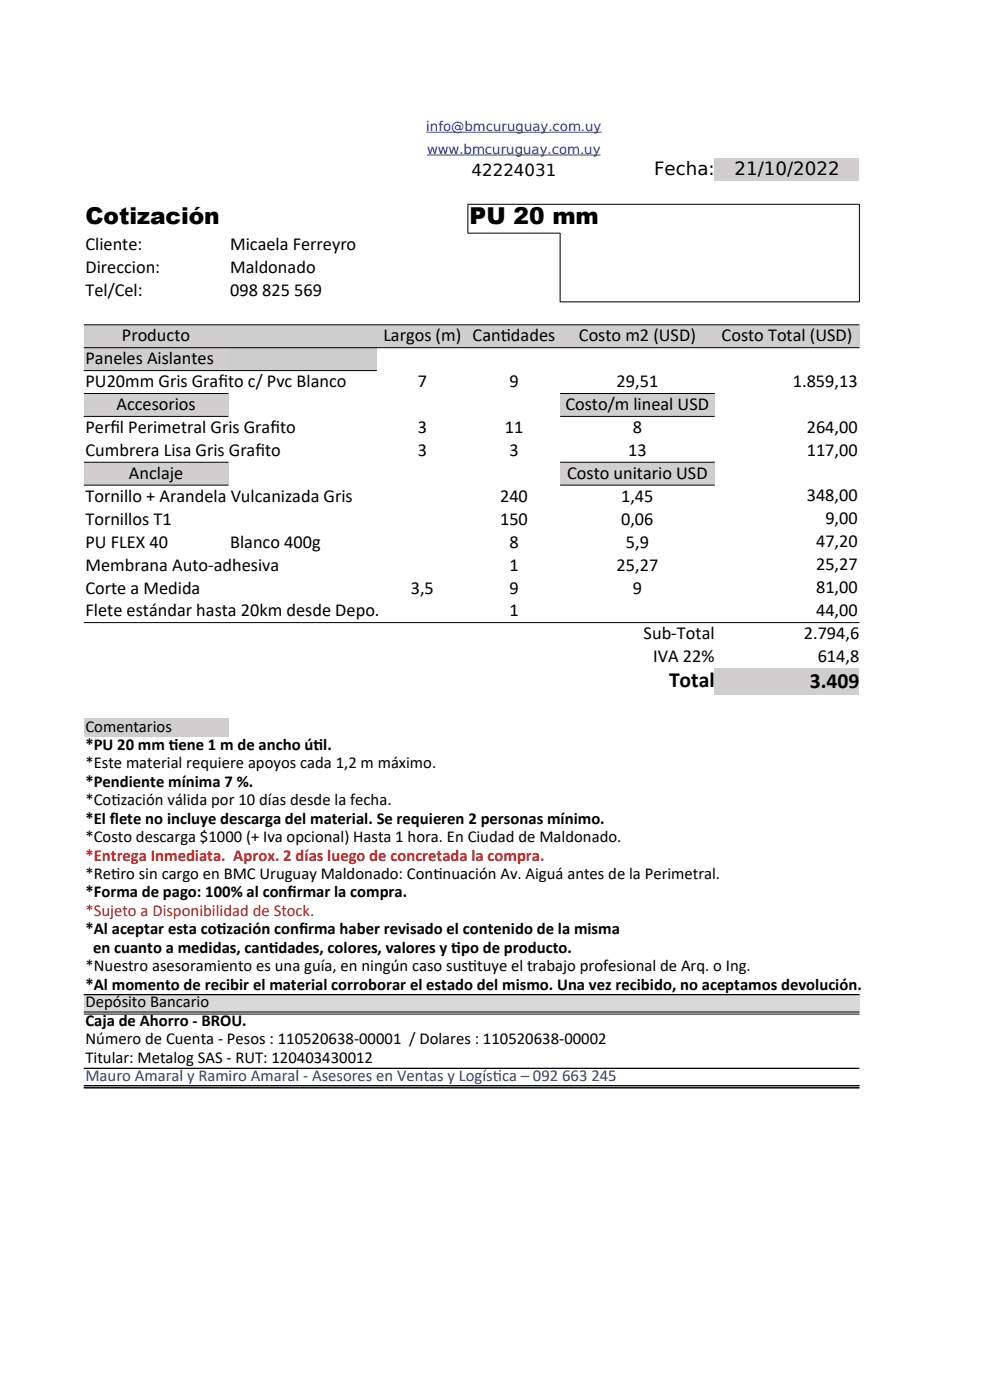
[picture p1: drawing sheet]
<svg xmlns="http://www.w3.org/2000/svg" width="210mm" height="297mm" viewBox="0 0 210 297" stroke-linecap="round" stroke-linejoin="round" font-family="sans-serif">
<defs><g id="words">
<g font-size="4.9">
<text x="18.1" y="47.6">Cotización</text>
<text x="99.6" y="47.6">PU 20 mm</text>
</g>
<g font-size="4.6">
<text x="141.9" y="145.8">Total</text>
<text x="171.8" y="146">3.409</text>
</g>
<g font-size="3.9">
<text x="138.7" y="37.2">Fecha:</text>
<text x="155.8" y="37.2">21/10/2022</text>
<text x="18.1" y="53">Cliente:</text>
<text x="48.8" y="53">Micaela Ferreyro</text>
<text x="18.1" y="57.9">Direccion:</text>
<text x="48.8" y="57.9">Maldonado</text>
<text x="18.1" y="62.7">Tel/Cel:</text>
<text x="48.8" y="62.7">098 825 569</text>
<text x="18.1" y="77.3">Paneles Aislantes</text>
<text x="25.9" y="72.4">Producto</text>
<text x="81.3" y="72.4">Largos (m) Cant</text>
<text x="106.2" y="72.4">idades</text>
<text x="122.8" y="72.4">Costo m2 (USD)</text>
<text x="153.1" y="72.4">Costo Total (USD)</text>
<text x="18.1" y="82.2">PU20mm Gris Graf</text>
<text x="46.3" y="82.2">ito c/ Pvc Blanco</text>
<text x="88.6" y="82.2">7</text>
<text x="108.1" y="82.2">9</text>
<text x="130.8" y="82.2">29,51</text>
<text x="168.2" y="82">1.859,13</text>
<text x="24.7" y="87">Accesorios</text>
<text x="119.9" y="87">Costo/m lineal USD</text>
<text x="18.1" y="91.9">Perf</text>
<text x="23.4" y="91.9">il Perimetral Gris Graf</text>
<text x="57.4" y="91.9">ito</text>
<text x="88.6" y="91.9">3</text>
<text x="107.1" y="91.9">11</text>
<text x="134.2" y="91.9">8</text>
<text x="171.1" y="91.9">264,00</text>
<text x="18.1" y="96.7">Cumbrera Lisa Gris Graf</text>
<text x="27.3" y="101.6">Anclaje</text>
<text x="54.2" y="96.7">ito</text>
<text x="88.6" y="96.7">3</text>
<text x="108.1" y="96.7">3</text>
<text x="120.3" y="101.6">Costo unitario USD</text>
<text x="133.2" y="96.7">13</text>
<text x="171.1" y="96.7">117,00</text>
<text x="18.1" y="106.4">Tornillo + Arandela Vulcanizada Gris</text>
<text x="106.1" y="106.4">240</text>
<text x="131.8" y="106.4">1,45</text>
<text x="171.1" y="106.3">348,00</text>
<text x="18.1" y="111.3">Tornillos T1</text>
<text x="106.1" y="111.3">150</text>
<text x="131.8" y="111.3">0,06</text>
<text x="175.1" y="111.2">9,00</text>
<text x="18.1" y="116.2">PU FLEX 40</text>
<text x="48.8" y="116.2">Blanco 400g</text>
<text x="108.1" y="116.2">8</text>
<text x="132.8" y="116.2">5,9</text>
<text x="173.1" y="116.1">47,20</text>
<text x="18.1" y="121">Membrana Auto-adhesiva</text>
<text x="18.1" y="125.9">Corte a Medida</text>
<text x="87.1" y="125.9">3,5</text>
<text x="108.1" y="121">1</text>
<text x="108.1" y="125.9">9</text>
<text x="130.8" y="121">25,27</text>
<text x="134.2" y="125.9">9</text>
<text x="173.1" y="120.9">25,27</text>
<text x="173.1" y="125.8">81,00</text>
<text x="18.1" y="130.7">Flete estándar hasta 20km desde Depo.</text>
<text x="108.1" y="130.7">1</text>
<text x="173.1" y="130.7">44,00</text>
<text x="136.5" y="135.5">Sub-Total</text>
<text x="170.5" y="135.6">2.794,6</text>
<text x="138.6" y="140.3">IVA 22%</text>
<text x="173.5" y="140.5">614,8</text>
</g>
<g font-size="3.5">
<text x="100" y="37.3">42224031</text>
<text x="18.1" y="155.2">Comentarios</text>
<text x="18.1" y="159.1">*PU 20 mm t</text>
<text x="35.8" y="159.1">iene 1 m de ancho út</text>
<text x="66.5" y="159.1">il.</text>
<text x="18.1" y="163">*Este material requiere apoyos cada 1,2 m máximo.</text>
<text x="18.1" y="166.9">*Pendiente mínima 7 %.</text>
<text x="18.1" y="170.9">*Cot</text>
<text x="23.6" y="170.9">ización válida por 10 días desde la fecha.</text>
<text x="18.1" y="174.8">*El f</text>
<text x="18.1" y="178.7">*Costo descarga $1000 (+ Iva opcional) Hasta 1 hora. En Ciudad de Maldonado.</text>
<text x="23.3" y="174.8">lete no incluye descarga del material. Se requieren 2 personas mínimo.</text>
<text x="18.1" y="186.5">*Ret</text>
<text x="18.1" y="190.4">*Forma de pago: 100% al conf</text>
<text x="23.6" y="186.5">iro sin cargo en BMC Uruguay Maldonado: Cont</text>
<text x="61" y="190.4">irmar la compra.</text>
<text x="91.9" y="186.5">inuación Av. Aiguá antes de la Perimetral.</text>
<text x="18.1" y="198.2">*Al aceptar esta cot</text>
<text x="19.7" y="202.1">en cuanto a medidas, cant</text>
<text x="46" y="198.2">ización conf</text>
<text x="57" y="202.1">idades, colores, valores y t</text>
<text x="63.4" y="198.2">irma haber revisado el contenido de la misma</text>
<text x="95.7" y="202.1">ipo de producto.</text>
<text x="18.1" y="206">*Nuestro asesoramiento es una guía, en ningún caso sust</text>
<text x="18.1" y="209.9">*Al momento de recibir el material corroborar el estado del mismo. Una vez recibido, no aceptamos devolución.</text>
<text x="99.3" y="206">ituye el trabajo profesional de Arq. o Ing.</text>
<text x="18.1" y="213.7">Depósito Bancario</text>
<text x="18.1" y="217.6">Caja de Ahorro - BROU.</text>
<text x="18.1" y="221.5">Número de Cuenta - Pesos : 110520638-00001 / Dolares : 110520638-00002</text>
<text x="18.1" y="225.4">Titular: Metalog SAS - RUT: 120403430012</text>
</g>
<g font-size="3.5" fill="#c9211e">
<text x="18.1" y="182.6">*Entrega Inmediata. Aprox. 2 días luego de concretada la compra.</text>
<text x="18.1" y="194.3">*Sujeto a Disponibilidad de Stock.</text>
</g>
<g font-size="3.5" fill="#1f4e78">
<text x="18.1" y="229.3">Mauro Amaral y Ramiro Amaral - Asesores en Ventas y Logíst</text>
<text x="104.5" y="229.3">ica – 092 663 245</text>
</g>
<g font-size="2.8" fill="#00f">
<text x="90.4" y="27.8">info@bmcuruguay.com.uy</text>
<text x="90.6" y="32.6">www.bmcuruguay.com.uy</text>
</g>
</g></defs>
<g fill="#d0cece">
<path d="M151.6 33.6h30.7v4.9h-30.7z" fill-rule="evenodd"/>
<path d="M17.8 68.9h164.5v4.8h-164.5z" fill-rule="evenodd"/>
<path d="M17.8 73.7h30.6v4.9h-30.6z" fill-rule="evenodd"/>
</g>
<path d="M48.4 73.7h31.5v4.9h-31.5z" fill-rule="evenodd" fill="#ccc"/>
<g fill="#d0cece">
<path d="M17.8 83.5h30.6v4.8h-30.6z" fill-rule="evenodd"/>
<path d="M118.8 83.5h32.8v4.8h-32.8z" fill-rule="evenodd"/>
<path d="M17.8 98h30.6v4.9h-30.6z" fill-rule="evenodd"/>
<path d="M118.8 98h32.8v4.9h-32.8z" fill-rule="evenodd"/>
<path d="M151.6 141.8h30.7v5.7h-30.7z" fill-rule="evenodd"/>
<path d="M17.8 152.3h30.6v3.9h-30.6z" fill-rule="evenodd"/>
</g>
<path d="M17.8 211h164.5v3.9h-164.5z" fill-rule="evenodd" fill="#d9d9d9"/>
<g fill="none" stroke="#000" stroke-width=".21">
<path d="M118.8 49.4v14.7M118.8 49.5h-19.5l-.1-6.2h83.1v20.8l-63.5-.1M17.8 68.9h164.5M17.8 73.8h164.5M17.8 78.6h62.1M17.8 83.5h30.7M17.8 88.3h30.7M17.8 98.1h30.7M118.8 83.5h32.8M118.8 88.3h32.8M118.8 98.1h32.8M17.8 102.9h30.7"/>
<path d="M118.8 102.9h32.8M17.8 132.1h164.5M17.8 214.7h164.5M17.8 215.1h164.5M17.8 230.3h164.5M17.8 230.8h164.5"/>
</g>
<path d="M17.8 211h164.5M17.8 226.6h164.5" fill="none" stroke="#000" stroke-width=".26"/>
<path d="M90.4 28h37.2M90.6 32.9h36.9" fill="none" stroke="#00f" stroke-width=".21"/>
<use href="#words"/>
</svg>
